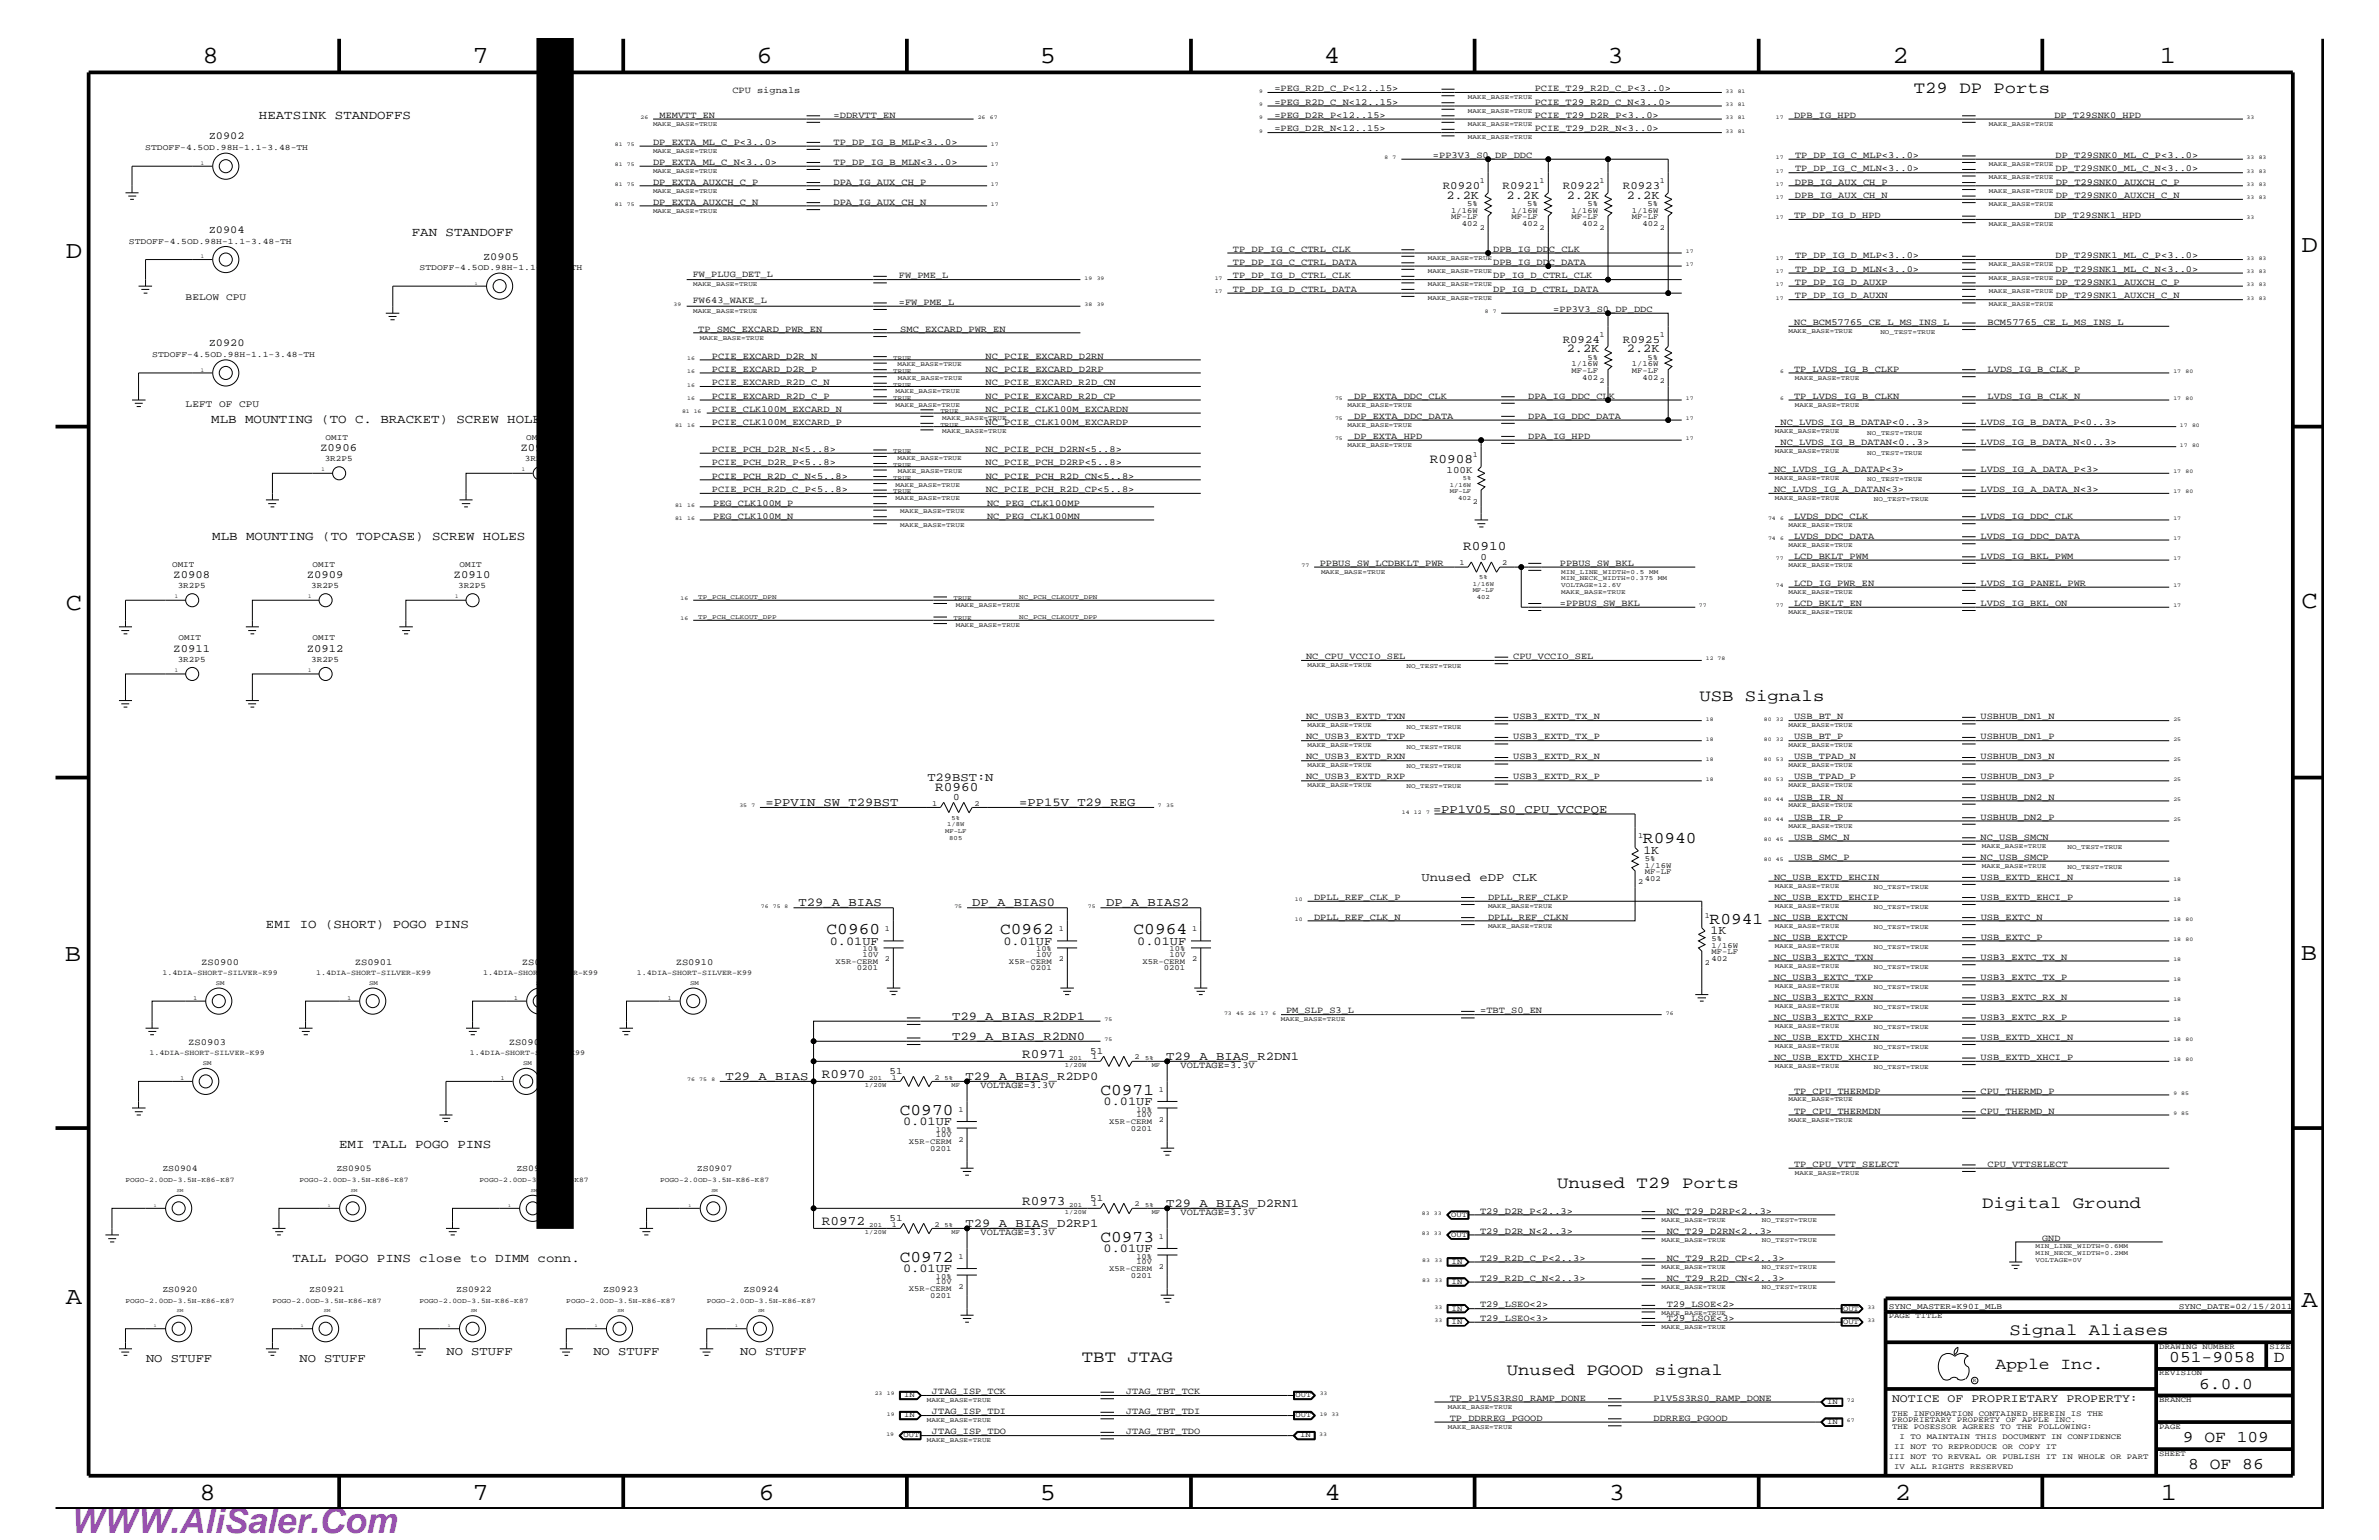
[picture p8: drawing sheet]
<svg xmlns="http://www.w3.org/2000/svg" width="432mm" height="279mm" viewBox="0 0 432 279" stroke-linecap="round" stroke-linejoin="round" font-family="sans-serif">
<defs><g id="words">
<text font-size="6.3" fill="#bd42e3" x="12.7" y="278.1">WWW.AliSaler.Com</text>
<g font-size="4.5">
<text x="36.7" y="11.5">8</text>
<text x="85.8" y="11.5">7</text>
<text x="137.3" y="11.5">6</text>
<text x="188.7" y="11.5">5</text>
<text x="240.3" y="11.5">4</text>
<text x="291.8" y="11.5">3</text>
<text x="343.5" y="11.5">2</text>
<text x="392" y="11.5">1</text>
<text x="11.9" y="46.8">D</text>
<text x="417.8" y="45.7">D</text>
<text x="11.9" y="110.6">C</text>
<text x="417.8" y="110.3">C</text>
<text x="11.8" y="174.3">B</text>
<text x="417.6" y="174.2">B</text>
<text x="11.9" y="236.7">A</text>
<text x="417.8" y="237.1">A</text>
<text x="36.2" y="272.1">8</text>
<text x="85.8" y="272.1">7</text>
<text x="137.7" y="272.1">6</text>
<text x="188.7" y="272.1">5</text>
<text x="240.4" y="272.1">4</text>
<text x="292" y="272.1">3</text>
<text x="343.9" y="272.1">2</text>
<text x="392.2" y="272.1">1</text>
</g>
<g font-size="3">
<text x="347.4" y="16.8">T29 DP Ports</text>
<text x="308.4" y="127.1">USB Signals</text>
<text x="298.2" y="153">R0940</text>
<text x="310.3" y="167.6">R0941</text>
<text x="150" y="169.5">C0960</text>
<text x="181.5" y="169.5">C0962</text>
<text x="205.7" y="169.5">C0964</text>
<text x="163.3" y="202.3">C0970</text>
<text x="199.7" y="198.7">C0971</text>
<text x="282.6" y="215.6">Unused T29 Ports</text>
<text x="359.8" y="219.2">Digital Ground</text>
<text x="199.7" y="225.3">C0973</text>
<text x="163.3" y="229">C0972</text>
<text x="364.7" y="242.3">Signal Aliases</text>
<text x="196.4" y="247.1">TBT JTAG</text>
<text x="273.5" y="249.5">Unused PGOOD signal</text>
<text x="362.2" y="248.4">Apple Inc.</text>
<text x="393.7" y="247.1">051-9058</text>
<text x="399.2" y="252">6.0.0</text>
<text x="412.7" y="247.1">D</text>
<text x="396.2" y="261.6">9 OF 109</text>
<text x="397.2" y="266.6">8 OF 86</text>
</g>
<g font-size="2.4">
<text x="259.5" y="83.9">R0908</text>
<text x="265.6" y="99.9">R0910</text>
<text x="169.7" y="143.5">R0960</text>
<text x="185.5" y="192">R0971</text>
<text x="149.1" y="195.6">R0970</text>
<text x="185.5" y="218.6">R0973</text>
<text x="149.1" y="222.3">R0972</text>
</g>
<g font-size="2.3">
<text x="47" y="21.6">HEATSINK STANDOFFS</text>
<text x="74.8" y="42.9">FAN STANDOFF</text>
<text x="38.4" y="76.8">MLB MOUNTING (TO C. BRACKET) SCREW HOLES</text>
<text x="38.5" y="98">MLB MOUNTING (TO TOPCASE) SCREW HOLES</text>
<text x="48.3" y="168.3">EMI IO (SHORT) POGO PINS</text>
<text x="61.6" y="208.3">EMI TALL POGO PINS</text>
<text x="53.1" y="229">TALL POGO PINS close to DIMM conn.</text>
</g>
<g font-size="2.2">
<text x="262.5" y="36.1">2.2K</text>
<text x="273.5" y="36.1">2.2K</text>
<text x="284.4" y="36.1">2.2K</text>
<text x="295.3" y="36.1">2.2K</text>
<text x="284.4" y="64">2.2K</text>
<text x="295.3" y="64">2.2K</text>
<text x="168.3" y="141.7">T29BST:N</text>
<text x="138.9" y="146.2">=PPVIN_SW_T29BST</text>
<text x="185" y="146.2">=PP15V_T29_REG</text>
<text x="260.1" y="147.5">=PP1V05_S0_CPU_VCCPQE</text>
<text x="298.3" y="154.9">1K</text>
<text x="258" y="159.9">Unused eDP CLK</text>
<text x="145" y="164.5">T29_A_BIAS</text>
<text x="176.4" y="164.5">DP_A_BIAS0</text>
<text x="200.8" y="164.5">DP_A_BIAS2</text>
<text x="150.6" y="171.4">0.01UF</text>
<text x="182.1" y="171.4">0.01UF</text>
<text x="206.4" y="171.4">0.01UF</text>
<text x="310.5" y="169.4">1K</text>
<text x="172.8" y="185">T29_A_BIAS_R2DP1</text>
<text x="172.8" y="188.7">T29_A_BIAS_R2DN0</text>
<text x="131.7" y="195.9">T29_A_BIAS</text>
<text x="175.3" y="195.9">T29_A_BIAS_R2DP0</text>
<text x="211.7" y="192.3">T29_A_BIAS_R2DN1</text>
<text x="200.3" y="200.4">0.01UF</text>
<text x="163.9" y="204.1">0.01UF</text>
<text x="211.7" y="219">T29_A_BIAS_D2RN1</text>
<text x="175.3" y="222.6">T29_A_BIAS_D2RP1</text>
<text x="200.3" y="227.1">0.01UF</text>
<text x="163.9" y="230.7">0.01UF</text>
<text x="81" y="245.9">NO STUFF</text>
<text x="107.7" y="245.9">NO STUFF</text>
<text x="134.4" y="245.9">NO STUFF</text>
<text x="26.5" y="247.1">NO STUFF</text>
<text x="54.4" y="247.1">NO STUFF</text>
</g>
<text font-size="2.1" x="343.4" y="254.4">NOTICE OF PROPRIETARY PROPERTY:</text>
<g font-size="2">
<text x="261.9" y="34.2">R0920</text>
<text x="272.7" y="34.2">R0921</text>
<text x="283.6" y="34.2">R0922</text>
<text x="294.6" y="34.2">R0923</text>
<text x="283.6" y="62.2">R0924</text>
<text x="294.6" y="62.2">R0925</text>
<text x="58.1" y="81.9">Z0906</text>
<text x="94.4" y="81.9">Z0907</text>
<text x="31.5" y="104.9">Z0908</text>
<text x="55.7" y="104.9">Z0909</text>
<text x="82.3" y="104.9">Z0910</text>
<text x="31.5" y="118.2">Z0911</text>
<text x="55.7" y="118.2">Z0912</text>
</g>
<g font-size="1.9">
<text x="37.9" y="25.3">Z0902</text>
<text x="37.9" y="42.3">Z0904</text>
<text x="87.7" y="47.1">Z0905</text>
<text x="37.9" y="62.9">Z0920</text>
</g>
<g font-size="1.8">
<text x="33.7" y="54.4">BELOW CPU</text>
<text x="33.7" y="73.8">LEFT OF CPU</text>
<text x="262.6" y="85.8">100K</text>
<text x="268.7" y="101.5">0</text>
<text x="173" y="145.1">0</text>
<text x="197.9" y="191.2">51</text>
<text x="161.5" y="194.8">51</text>
<text x="161.5" y="221.5">51</text>
<text x="197.9" y="217.9">51</text>
</g>
<g font-size="1.7">
<text x="132.9" y="16.8">CPU signals</text>
<text x="231.3" y="16.5">=PEG_R2D_C_P&lt;12..15&gt;</text>
<text x="278.6" y="16.5">PCIE_T29_R2D_C_P&lt;3..0&gt;</text>
<text x="119.7" y="21.4">MEMVTT_EN</text>
<text x="151.3" y="21.4">=DDRVTT_EN</text>
<text x="231.3" y="21.4">=PEG_D2R_P&lt;12..15&gt;</text>
<text x="231.3" y="23.8">=PEG_D2R_N&lt;12..15&gt;</text>
<text x="231.3" y="19">=PEG_R2D_C_N&lt;12..15&gt;</text>
<text x="278.6" y="19">PCIE_T29_R2D_C_N&lt;3..0&gt;</text>
<text x="278.6" y="23.8">PCIE_T29_D2R_N&lt;3..0&gt;</text>
<text x="278.6" y="21.4">PCIE_T29_D2R_P&lt;3..0&gt;</text>
<text x="325.6" y="21.4">DPB_IG_HPD</text>
<text x="372.9" y="21.4">DP_T29SNK0_HPD</text>
<text x="118.5" y="29.9">DP_EXTA_ML_C_N&lt;3..0&gt;</text>
<text x="118.5" y="26.3">DP_EXTA_ML_C_P&lt;3..0&gt;</text>
<text x="151.3" y="26.3">TP_DP_IG_B_MLP&lt;3..0&gt;</text>
<text x="151.3" y="29.9">TP_DP_IG_B_MLN&lt;3..0&gt;</text>
<text x="260.1" y="28.6">=PP3V3_S0_DP_DDC</text>
<text x="325.8" y="28.6">TP_DP_IG_C_MLP&lt;3..0&gt;</text>
<text x="373.1" y="28.6">DP_T29SNK0_ML_C_P&lt;3..0&gt;</text>
<text x="118.5" y="33.6">DP_EXTA_AUXCH_C_P</text>
<text x="151.3" y="33.6">DPA_IG_AUX_CH_P</text>
<text x="325.8" y="33.6">DPB_IG_AUX_CH_P</text>
<text x="325.8" y="35.9">DPB_IG_AUX_CH_N</text>
<text x="325.8" y="31.1">TP_DP_IG_C_MLN&lt;3..0&gt;</text>
<text x="373.1" y="31.1">DP_T29SNK0_ML_C_N&lt;3..0&gt;</text>
<text x="373.1" y="33.6">DP_T29SNK0_AUXCH_C_P</text>
<text x="373.1" y="35.9">DP_T29SNK0_AUXCH_C_N</text>
<text x="118.5" y="37.2">DP_EXTA_AUXCH_C_N</text>
<text x="151.3" y="37.2">DPA_IG_AUX_CH_N</text>
<text x="325.6" y="39.6">TP_DP_IG_D_HPD</text>
<text x="372.9" y="39.6">DP_T29SNK1_HPD</text>
<text x="223.8" y="45.7">TP_DP_IG_C_CTRL_CLK</text>
<text x="271" y="45.7">DPB_IG_DDC_CLK</text>
<text x="325.8" y="46.8">TP_DP_IG_D_MLP&lt;3..0&gt;</text>
<text x="373.1" y="46.8">DP_T29SNK1_ML_C_P&lt;3..0&gt;</text>
<text x="125.7" y="50.2">FW_PLUG_DET_L</text>
<text x="163.2" y="50.5">FW_PME_L</text>
<text x="223.8" y="50.5">TP_DP_IG_D_CTRL_CLK</text>
<text x="223.8" y="48">TP_DP_IG_C_CTRL_DATA</text>
<text x="223.8" y="52.9">TP_DP_IG_D_CTRL_DATA</text>
<text x="271" y="50.5">DP_IG_D_CTRL_CLK</text>
<text x="271" y="48">DPB_IG_DDC_DATA</text>
<text x="271" y="52.9">DP_IG_D_CTRL_DATA</text>
<text x="325.8" y="51.7">TP_DP_IG_D_AUXP</text>
<text x="325.8" y="49.3">TP_DP_IG_D_MLN&lt;3..0&gt;</text>
<text x="373.1" y="49.3">DP_T29SNK1_ML_C_N&lt;3..0&gt;</text>
<text x="373.1" y="51.7">DP_T29SNK1_AUXCH_C_P</text>
<text x="125.7" y="55.1">FW643_WAKE_L</text>
<text x="163.2" y="55.3">=FW_PME_L</text>
<text x="281.9" y="56.6">=PP3V3_S0_DP_DDC</text>
<text x="325.6" y="59">NC_BCM57765_CE_L_MS_INS_L</text>
<text x="325.8" y="54.1">TP_DP_IG_D_AUXN</text>
<text x="360.8" y="59">BCM57765_CE_L_MS_INS_L</text>
<text x="373.1" y="54.1">DP_T29SNK1_AUXCH_C_N</text>
<text x="126.7" y="60.2">TP_SMC_EXCARD_PWR_EN</text>
<text x="129.2" y="65.1">PCIE_EXCARD_D2R_N</text>
<text x="163.4" y="60.2">SMC_EXCARD_PWR_EN</text>
<text x="178.9" y="65.1">NC_PCIE_EXCARD_D2RN</text>
<text x="129.2" y="67.5">PCIE_EXCARD_D2R_P</text>
<text x="129.2" y="69.9">PCIE_EXCARD_R2D_C_N</text>
<text x="178.9" y="69.9">NC_PCIE_EXCARD_R2D_CN</text>
<text x="178.9" y="67.5">NC_PCIE_EXCARD_D2RP</text>
<text x="325.6" y="67.5">TP_LVDS_IG_B_CLKP</text>
<text x="360.8" y="67.5">LVDS_IG_B_CLK_P</text>
<text x="129.2" y="77.2">PCIE_CLK100M_EXCARD_P</text>
<text x="129.2" y="74.7">PCIE_CLK100M_EXCARD_N</text>
<text x="129.2" y="72.3">PCIE_EXCARD_R2D_C_P</text>
<text x="178.9" y="77.2">NC_PCIE_CLK100M_EXCARDP</text>
<text x="178.9" y="74.7">NC_PCIE_CLK100M_EXCARDN</text>
<text x="178.9" y="72.3">NC_PCIE_EXCARD_R2D_CP</text>
<text x="245.8" y="76">DP_EXTA_DDC_DATA</text>
<text x="245.8" y="72.3">DP_EXTA_DDC_CLK</text>
<text x="277.4" y="76">DPA_IG_DDC_DATA</text>
<text x="277.4" y="72.3">DPA_IG_DDC_CLK</text>
<text x="323.2" y="77.2">NC_LVDS_IG_B_DATAP&lt;0..3&gt;</text>
<text x="325.6" y="72.3">TP_LVDS_IG_B_CLKN</text>
<text x="359.5" y="77.2">LVDS_IG_B_DATA_P&lt;0..3&gt;</text>
<text x="360.8" y="72.3">LVDS_IG_B_CLK_N</text>
<text x="129.2" y="82">PCIE_PCH_D2R_N&lt;5..8&gt;</text>
<text x="178.9" y="82">NC_PCIE_PCH_D2RN&lt;5..8&gt;</text>
<text x="245.8" y="79.6">DP_EXTA_HPD</text>
<text x="277.4" y="79.6">DPA_IG_HPD</text>
<text x="323.2" y="80.8">NC_LVDS_IG_B_DATAN&lt;0..3&gt;</text>
<text x="359.5" y="80.8">LVDS_IG_B_DATA_N&lt;0..3&gt;</text>
<text x="129.2" y="89.3">PCIE_PCH_R2D_C_P&lt;5..8&gt;</text>
<text x="129.2" y="86.9">PCIE_PCH_R2D_C_N&lt;5..8&gt;</text>
<text x="129.2" y="84.4">PCIE_PCH_D2R_P&lt;5..8&gt;</text>
<text x="178.9" y="84.4">NC_PCIE_PCH_D2RP&lt;5..8&gt;</text>
<text x="178.9" y="89.3">NC_PCIE_PCH_R2D_CP&lt;5..8&gt;</text>
<text x="178.9" y="86.9">NC_PCIE_PCH_R2D_CN&lt;5..8&gt;</text>
<text x="322" y="89.3">NC_LVDS_IG_A_DATAN&lt;3&gt;</text>
<text x="322" y="85.6">NC_LVDS_IG_A_DATAP&lt;3&gt;</text>
<text x="359.5" y="85.6">LVDS_IG_A_DATA_P&lt;3&gt;</text>
<text x="359.5" y="89.3">LVDS_IG_A_DATA_N&lt;3&gt;</text>
<text x="129.5" y="91.7">PEG_CLK100M_P</text>
<text x="129.5" y="94.2">PEG_CLK100M_N</text>
<text x="179.2" y="91.7">NC_PEG_CLK100MP</text>
<text x="179.2" y="94.2">NC_PEG_CLK100MN</text>
<text x="325.6" y="94.2">LVDS_DDC_CLK</text>
<text x="359.5" y="94.2">LVDS_IG_DDC_CLK</text>
<text x="325.6" y="101.4">LCD_BKLT_PWM</text>
<text x="325.6" y="97.7">LVDS_DDC_DATA</text>
<text x="359.5" y="97.7">LVDS_IG_DDC_DATA</text>
<text x="359.5" y="101.4">LVDS_IG_BKL_PWM</text>
<text x="239.5" y="102.6">PPBUS_SW_LCDBKLT_PWR</text>
<text x="283.1" y="102.6">PPBUS_SW_BKL</text>
<text x="325.6" y="106.3">LCD_IG_PWR_EN</text>
<text x="359.5" y="106.3">LVDS_IG_PANEL_PWR</text>
<text x="283.1" y="109.9">=PPBUS_SW_BKL</text>
<text x="325.6" y="109.9">LCD_BKLT_EN</text>
<text x="359.5" y="109.9">LVDS_IG_BKL_ON</text>
<text x="237.1" y="119.6">NC_CPU_VCCIO_SEL</text>
<text x="274.7" y="119.6">CPU_VCCIO_SEL</text>
<text x="237.1" y="130.5">NC_USB3_EXTD_TXN</text>
<text x="274.7" y="130.5">USB3_EXTD_TX_N</text>
<text x="325.6" y="130.5">USB_BT_N</text>
<text x="359.5" y="130.5">USBHUB_DN1_N</text>
<text x="237.1" y="134.1">NC_USB3_EXTD_TXP</text>
<text x="237.1" y="137.8">NC_USB3_EXTD_RXN</text>
<text x="274.7" y="137.8">USB3_EXTD_RX_N</text>
<text x="274.7" y="134.1">USB3_EXTD_TX_P</text>
<text x="325.6" y="134.1">USB_BT_P</text>
<text x="325.6" y="137.8">USB_TPAD_N</text>
<text x="359.5" y="134.1">USBHUB_DN1_P</text>
<text x="359.5" y="137.8">USBHUB_DN3_N</text>
<text x="237.1" y="141.4">NC_USB3_EXTD_RXP</text>
<text x="274.7" y="141.4">USB3_EXTD_RX_P</text>
<text x="325.6" y="141.4">USB_TPAD_P</text>
<text x="359.5" y="141.4">USBHUB_DN3_P</text>
<text x="325.6" y="148.7">USB_IR_P</text>
<text x="325.6" y="145.1">USB_IR_N</text>
<text x="359.5" y="145.1">USBHUB_DN2_N</text>
<text x="359.5" y="148.7">USBHUB_DN2_P</text>
<text x="325.6" y="152.3">USB_SMC_N</text>
<text x="325.6" y="156">USB_SMC_P</text>
<text x="359.5" y="156">NC_USB_SMCP</text>
<text x="359.5" y="152.3">NC_USB_SMCN</text>
<text x="322" y="159.6">NC_USB_EXTD_EHCIN</text>
<text x="359.5" y="159.6">USB_EXTD_EHCI_N</text>
<text x="238.5" y="166.9">DPLL_REF_CLK_N</text>
<text x="238.5" y="163.3">DPLL_REF_CLK_P</text>
<text x="270.1" y="166.9">DPLL_REF_CLKN</text>
<text x="270.1" y="163.3">DPLL_REF_CLKP</text>
<text x="322" y="166.9">NC_USB_EXTCN</text>
<text x="322" y="163.3">NC_USB_EXTD_EHCIP</text>
<text x="359.5" y="163.3">USB_EXTD_EHCI_P</text>
<text x="359.5" y="166.9">USB_EXTC_N</text>
<text x="322" y="170.5">NC_USB_EXTCP</text>
<text x="359.5" y="170.5">USB_EXTC_P</text>
<text x="36.5" y="175">ZS0900</text>
<text x="64.4" y="175">ZS0901</text>
<text x="94.7" y="175">ZS0902</text>
<text x="122.6" y="175">ZS0910</text>
<text x="322" y="174.2">NC_USB3_EXTC_TXN</text>
<text x="322" y="177.7">NC_USB3_EXTC_TXP</text>
<text x="359.5" y="177.7">USB3_EXTC_TX_P</text>
<text x="359.5" y="174.2">USB3_EXTC_TX_N</text>
<text x="233.4" y="183.8">PM_SLP_S3_L</text>
<text x="268.7" y="183.8">=TBT_S0_EN</text>
<text x="322" y="185">NC_USB3_EXTC_RXP</text>
<text x="322" y="181.4">NC_USB3_EXTC_RXN</text>
<text x="359.5" y="181.4">USB3_EXTC_RX_N</text>
<text x="359.5" y="185">USB3_EXTC_RX_P</text>
<text x="34.2" y="189.5">ZS0903</text>
<text x="92.3" y="189.5">ZS0909</text>
<text x="322" y="188.7">NC_USB_EXTD_XHCIN</text>
<text x="359.5" y="188.7">USB_EXTD_XHCI_N</text>
<text x="178" y="197.4">VOLTAGE=3.3V</text>
<text x="214.3" y="193.7">VOLTAGE=3.3V</text>
<text x="322" y="192.3">NC_USB_EXTD_XHCIP</text>
<text x="359.5" y="192.3">USB_EXTD_XHCI_P</text>
<text x="325.6" y="202">TP_CPU_THERMDN</text>
<text x="325.6" y="198.4">TP_CPU_THERMDP</text>
<text x="359.5" y="202">CPU_THERMD_N</text>
<text x="359.5" y="198.4">CPU_THERMD_P</text>
<text x="325.6" y="211.7">TP_CPU_VTT_SELECT</text>
<text x="360.8" y="211.7">CPU_VTTSELECT</text>
<text x="214.3" y="220.4">VOLTAGE=3.3V</text>
<text x="268.6" y="220.2">T29_D2R_P&lt;2..3&gt;</text>
<text x="302.5" y="220.2">NC_T29_D2RP&lt;2..3&gt;</text>
<text x="178" y="224.1">VOLTAGE=3.3V</text>
<text x="268.6" y="223.9">T29_D2R_N&lt;2..3&gt;</text>
<text x="302.5" y="223.9">NC_T29_D2RN&lt;2..3&gt;</text>
<text x="370.7" y="225.1">GND</text>
<text x="268.6" y="232.4">T29_R2D_C_N&lt;2..3&gt;</text>
<text x="268.6" y="228.7">T29_R2D_C_P&lt;2..3&gt;</text>
<text x="302.5" y="232.4">NC_T29_R2D_CN&lt;2..3&gt;</text>
<text x="302.5" y="228.7">NC_T29_R2D_CP&lt;2..3&gt;</text>
<text x="268.6" y="237.2">T29_LSEO&lt;2&gt;</text>
<text x="268.6" y="239.6">T29_LSEO&lt;3&gt;</text>
<text x="302.5" y="239.6">T29_LSOE&lt;3&gt;</text>
<text x="302.5" y="237.2">T29_LSOE&lt;2&gt;</text>
<text x="169.2" y="252.9">JTAG_ISP_TCK</text>
<text x="169.2" y="256.6">JTAG_ISP_TDI</text>
<text x="204.4" y="252.9">JTAG_TBT_TCK</text>
<text x="204.4" y="256.6">JTAG_TBT_TDI</text>
<text x="263.1" y="254.2">TP_P1V5S3RS0_RAMP_DONE</text>
<text x="263.1" y="257.8">TP_DDRREG_PGOOD</text>
<text x="300.1" y="257.8">DDRREG_PGOOD</text>
<text x="300.1" y="254.2">P1V5S3RS0_RAMP_DONE</text>
<text x="169.2" y="260.2">JTAG_ISP_TDO</text>
<text x="204.4" y="260.2">JTAG_TBT_TDO</text>
</g>
<g font-size="1.6">
<text x="29.5" y="212.5">ZS0904</text>
<text x="61" y="212.5">ZS0905</text>
<text x="93.7" y="212.5">ZS0906</text>
<text x="126.5" y="212.5">ZS0907</text>
<text x="29.5" y="234.4">ZS0920</text>
<text x="56.1" y="234.4">ZS0921</text>
<text x="82.8" y="234.4">ZS0922</text>
<text x="109.5" y="234.4">ZS0923</text>
<text x="135" y="234.4">ZS0924</text>
</g>
<g font-size="1.5">
<text x="26.4" y="27.2">STDOFF-4.5OD.98H-1.1-3.48-TH</text>
<text x="23.4" y="44.2">STDOFF-4.5OD.98H-1.1-3.48-TH</text>
<text x="76.2" y="49.1">STDOFF-4.5OD.98H-1.1-3.48-TH</text>
<text x="27.6" y="64.8">STDOFF-4.5OD.98H-1.1-3.48-TH</text>
<text x="58.9" y="83.7">3R2P5</text>
<text x="59.1" y="79.9">OMIT</text>
<text x="95.3" y="83.7">3R2P5</text>
<text x="95.5" y="79.9">OMIT</text>
<text x="31.2" y="102.9">OMIT</text>
<text x="32.3" y="106.7">3R2P5</text>
<text x="56.5" y="106.7">3R2P5</text>
<text x="56.7" y="102.9">OMIT</text>
<text x="83.1" y="106.7">3R2P5</text>
<text x="83.4" y="102.9">OMIT</text>
<text x="32.4" y="116.2">OMIT</text>
<text x="56.7" y="116.2">OMIT</text>
<text x="32.3" y="120.1">3R2P5</text>
<text x="56.5" y="120.1">3R2P5</text>
<text x="342.8" y="237.4">SYNC_MASTER=K90I_MLB</text>
<text x="395.5" y="237.4">SYNC_DATE=02/15/2011</text>
</g>
<g font-size="1.4">
<text x="268.6" y="33.1">1</text>
<text x="279.4" y="33.1">1</text>
<text x="290.3" y="33.1">1</text>
<text x="301.2" y="33.1">1</text>
<text x="263.4" y="38.6">1/16W</text>
<text x="263.4" y="39.8">MF-LF</text>
<text x="265.4" y="41">402</text>
<text x="266.3" y="37.4">5%</text>
<text x="268.6" y="41.7">2</text>
<text x="274.3" y="39.8">MF-LF</text>
<text x="274.3" y="38.6">1/16W</text>
<text x="276.3" y="41">402</text>
<text x="277.2" y="37.4">5%</text>
<text x="279.4" y="41.7">2</text>
<text x="285.2" y="39.8">MF-LF</text>
<text x="285.2" y="38.6">1/16W</text>
<text x="287.2" y="41">402</text>
<text x="288.1" y="37.4">5%</text>
<text x="290.3" y="41.7">2</text>
<text x="296.2" y="39.8">MF-LF</text>
<text x="296.2" y="38.6">1/16W</text>
<text x="298.1" y="41">402</text>
<text x="299" y="37.4">5%</text>
<text x="301.2" y="41.7">2</text>
<text x="288.1" y="65.3">5%</text>
<text x="290.3" y="61.1">1</text>
<text x="299" y="65.3">5%</text>
<text x="301.2" y="61.1">1</text>
<text x="285.2" y="67.7">MF-LF</text>
<text x="285.2" y="66.5">1/16W</text>
<text x="287.2" y="68.9">402</text>
<text x="290.3" y="69.5">2</text>
<text x="296.2" y="67.7">MF-LF</text>
<text x="296.2" y="66.5">1/16W</text>
<text x="298.1" y="68.9">402</text>
<text x="301.2" y="69.5">2</text>
<text x="267.3" y="82.8">1</text>
<text x="267.3" y="91.4">2</text>
<text x="264.9" y="102.5">1</text>
<text x="272.6" y="102.5">2</text>
<text x="169.2" y="146.2">1</text>
<text x="176.9" y="146.2">2</text>
<text x="297.4" y="152">1</text>
<text x="297.4" y="160.5">2</text>
<text x="298.5" y="156.2">5%</text>
<text x="298.5" y="157.4">1/16W</text>
<text x="298.5" y="158.6">MF-LF</text>
<text x="298.5" y="159.9">402</text>
<text x="309.5" y="166.5">1</text>
<text x="156.6" y="172.6">10%</text>
<text x="156.6" y="173.7">10V</text>
<text x="160.6" y="168.9">1</text>
<text x="188.1" y="172.6">10%</text>
<text x="188.1" y="173.7">10V</text>
<text x="192.2" y="168.9">1</text>
<text x="212.3" y="172.6">10%</text>
<text x="212.3" y="173.7">10V</text>
<text x="216.4" y="168.9">1</text>
<text x="310.6" y="170.7">5%</text>
<text x="310.6" y="173.2">MF-LF</text>
<text x="310.6" y="172">1/16W</text>
<text x="29.5" y="176.9">1.4DIA-SHORT-SILVER-K99</text>
<text x="57.4" y="176.9">1.4DIA-SHORT-SILVER-K99</text>
<text x="87.7" y="176.9">1.4DIA-SHORT-SILVER-K99</text>
<text x="115.6" y="176.9">1.4DIA-SHORT-SILVER-K99</text>
<text x="151.6" y="174.9">X5R-CERM</text>
<text x="155.5" y="176.1">0201</text>
<text x="160.6" y="174.4">2</text>
<text x="183.1" y="174.9">X5R-CERM</text>
<text x="187" y="176.1">0201</text>
<text x="192.2" y="174.4">2</text>
<text x="207.3" y="174.9">X5R-CERM</text>
<text x="211.2" y="176.1">0201</text>
<text x="216.4" y="174.4">2</text>
<text x="309.5" y="175">2</text>
<text x="310.7" y="174.4">402</text>
<text x="27.1" y="191.5">1.4DIA-SHORT-SILVER-K99</text>
<text x="85.3" y="191.5">1.4DIA-SHORT-SILVER-K99</text>
<text x="161.9" y="195.9">1</text>
<text x="169.6" y="195.9">2</text>
<text x="198.2" y="192.2">1</text>
<text x="205.9" y="192.2">2</text>
<text x="174" y="201.7">1</text>
<text x="201.3" y="204">X5R-CERM</text>
<text x="206.3" y="201.7">10%</text>
<text x="206.3" y="202.7">10V</text>
<text x="210.3" y="203.5">2</text>
<text x="210.3" y="198.1">1</text>
<text x="164.9" y="207.6">X5R-CERM</text>
<text x="168.8" y="208.8">0201</text>
<text x="169.8" y="205.3">10%</text>
<text x="169.8" y="206.4">10V</text>
<text x="174" y="207.1">2</text>
<text x="205.2" y="205.2">0201</text>
<text x="198.2" y="218.9">1</text>
<text x="205.9" y="218.9">2</text>
<text x="263.4" y="220.8">OUT</text>
<text x="161.9" y="222.5">1</text>
<text x="169.6" y="222.5">2</text>
<text x="210.3" y="224.7">1</text>
<text x="263.4" y="224.5">OUT</text>
<text x="169.8" y="232">10%</text>
<text x="169.8" y="233">10V</text>
<text x="174" y="233.8">2</text>
<text x="174" y="228.4">1</text>
<text x="201.3" y="230.7">X5R-CERM</text>
<text x="205.2" y="231.8">0201</text>
<text x="206.3" y="228.4">10%</text>
<text x="206.3" y="229.4">10V</text>
<text x="210.3" y="230.2">2</text>
<text x="263.5" y="229.3">IN</text>
<text x="263.5" y="232.9">IN</text>
<text x="164.9" y="234.3">X5R-CERM</text>
<text x="168.8" y="235.5">0201</text>
<text x="263.5" y="237.8">IN</text>
<text x="334.5" y="237.8">OUT</text>
<text x="342.8" y="239.2">PAGE TITLE</text>
<text x="263.5" y="240.2">IN</text>
<text x="334.5" y="240.2">OUT</text>
<text x="391.9" y="244.7">DRAWING NUMBER</text>
<text x="411.9" y="244.7">SIZE</text>
<text x="391.9" y="249.5">REVISION</text>
<text x="164.1" y="253.5">IN</text>
<text x="164.1" y="257.2">IN</text>
<text x="235.1" y="253.5">OUT</text>
<text x="235.1" y="257.2">OUT</text>
<text x="331.6" y="254.8">IN</text>
<text x="343.4" y="256.8">THE INFORMATION CONTAINED HEREIN IS THE</text>
<text x="391.9" y="254.4">BRANCH</text>
<text x="164" y="260.8">OUT</text>
<text x="236" y="260.8">IN</text>
<text x="331.6" y="258.4">IN</text>
<text x="343.4" y="258">PROPRIETARY PROPERTY OF APPLE INC.</text>
<text x="343.4" y="259.3">THE POSESSOR AGREES TO THE FOLLOWING:</text>
<text x="343.8" y="262.9">II NOT TO REPRODUCE OR COPY IT</text>
<text x="344.8" y="261.1">I TO MAINTAIN THIS DOCUMENT IN CONFIDENCE</text>
<text x="391.9" y="259.3">PAGE</text>
<text x="342.8" y="264.7">III NOT TO REVEAL OR PUBLISH IT IN WHOLE OR PART</text>
<text x="343.8" y="266.6">IV ALL RIGHTS RESERVED</text>
<text x="391.9" y="264.1">SHEET</text>
</g>
<g font-size="1.3">
<text x="22.8" y="214.5">POGO-2.0OD-3.5H-K86-K87</text>
<text x="54.4" y="214.5">POGO-2.0OD-3.5H-K86-K87</text>
<text x="87" y="214.5">POGO-2.0OD-3.5H-K86-K87</text>
<text x="119.8" y="214.5">POGO-2.0OD-3.5H-K86-K87</text>
<text x="22.8" y="236.3">POGO-2.0OD-3.5H-K86-K87</text>
<text x="49.4" y="236.3">POGO-2.0OD-3.5H-K86-K87</text>
<text x="76.1" y="236.3">POGO-2.0OD-3.5H-K86-K87</text>
<text x="102.8" y="236.3">POGO-2.0OD-3.5H-K86-K87</text>
<text x="128.3" y="236.3">POGO-2.0OD-3.5H-K86-K87</text>
</g>
<g font-size="1.2">
<text x="266.4" y="18">MAKE_BASE=TRUE</text>
<text x="118.5" y="22.9">MAKE_BASE=TRUE</text>
<text x="266.4" y="22.9">MAKE_BASE=TRUE</text>
<text x="266.4" y="20.4">MAKE_BASE=TRUE</text>
<text x="361" y="22.9">MAKE_BASE=TRUE</text>
<text x="118.5" y="27.7">MAKE_BASE=TRUE</text>
<text x="266.4" y="25.3">MAKE_BASE=TRUE</text>
<text x="118.5" y="31.4">MAKE_BASE=TRUE</text>
<text x="118.5" y="35">MAKE_BASE=TRUE</text>
<text x="361" y="30.2">MAKE_BASE=TRUE</text>
<text x="361" y="35">MAKE_BASE=TRUE</text>
<text x="361" y="32.5">MAKE_BASE=TRUE</text>
<text x="118.5" y="38.6">MAKE_BASE=TRUE</text>
<text x="361" y="41">MAKE_BASE=TRUE</text>
<text x="361" y="37.4">MAKE_BASE=TRUE</text>
<text x="259.2" y="47.1">MAKE_BASE=TRUE</text>
<text x="125.8" y="51.9">MAKE_BASE=TRUE</text>
<text x="259.2" y="49.6">MAKE_BASE=TRUE</text>
<text x="259.2" y="51.9">MAKE_BASE=TRUE</text>
<text x="361" y="48.3">MAKE_BASE=TRUE</text>
<text x="361" y="53.2">MAKE_BASE=TRUE</text>
<text x="361" y="50.7">MAKE_BASE=TRUE</text>
<text x="125.8" y="56.8">MAKE_BASE=TRUE</text>
<text x="259.2" y="54.4">MAKE_BASE=TRUE</text>
<text x="361" y="55.6">MAKE_BASE=TRUE</text>
<text x="127" y="61.7">MAKE_BASE=TRUE</text>
<text x="162.1" y="65.3">TRUE</text>
<text x="324.6" y="60.4">MAKE_BASE=TRUE</text>
<text x="341.3" y="60.6">NO_TEST=TRUE</text>
<text x="162.1" y="70.1">TRUE</text>
<text x="162.1" y="67.7">TRUE</text>
<text x="162.6" y="71.3">MAKE_BASE=TRUE</text>
<text x="162.9" y="66.4">MAKE_BASE=TRUE</text>
<text x="163" y="68.9">MAKE_BASE=TRUE</text>
<text x="325.8" y="68.9">MAKE_BASE=TRUE</text>
<text x="162.1" y="72.6">TRUE</text>
<text x="162.6" y="73.8">MAKE_BASE=TRUE</text>
<text x="170.7" y="77.4">TRUE</text>
<text x="170.7" y="75">TRUE</text>
<text x="171" y="76.2">MAKE_BASE=TRUE</text>
<text x="244.6" y="73.8">MAKE_BASE=TRUE</text>
<text x="244.6" y="77.4">MAKE_BASE=TRUE</text>
<text x="325.8" y="73.8">MAKE_BASE=TRUE</text>
<text x="162.1" y="82.2">TRUE</text>
<text x="162.9" y="83.4">MAKE_BASE=TRUE</text>
<text x="171" y="78.6">MAKE_BASE=TRUE</text>
<text x="244.6" y="81.1">MAKE_BASE=TRUE</text>
<text x="322.2" y="82.2">MAKE_BASE=TRUE</text>
<text x="322.2" y="78.6">MAKE_BASE=TRUE</text>
<text x="338.9" y="82.5">NO_TEST=TRUE</text>
<text x="338.9" y="78.9">NO_TEST=TRUE</text>
<text x="162.1" y="89.5">TRUE</text>
<text x="162.1" y="87.1">TRUE</text>
<text x="162.1" y="84.7">TRUE</text>
<text x="162.6" y="88.3">MAKE_BASE=TRUE</text>
<text x="163" y="85.9">MAKE_BASE=TRUE</text>
<text x="263.1" y="89.5">MF-LF</text>
<text x="263.1" y="88.3">1/16W</text>
<text x="265.5" y="87.1">5%</text>
<text x="322.2" y="87.1">MAKE_BASE=TRUE</text>
<text x="338.9" y="87.3">NO_TEST=TRUE</text>
<text x="162.6" y="90.7">MAKE_BASE=TRUE</text>
<text x="163.4" y="93.2">MAKE_BASE=TRUE</text>
<text x="163.4" y="95.6">MAKE_BASE=TRUE</text>
<text x="264.7" y="90.7">402</text>
<text x="322.2" y="90.7">MAKE_BASE=TRUE</text>
<text x="324.6" y="95.6">MAKE_BASE=TRUE</text>
<text x="340.1" y="91">NO_TEST=TRUE</text>
<text x="324.6" y="99.3">MAKE_BASE=TRUE</text>
<text x="239.8" y="104.1">MAKE_BASE=TRUE</text>
<text x="267.3" y="107.5">MF-LF</text>
<text x="267.3" y="106.3">1/16W</text>
<text x="268.5" y="105">5%</text>
<text x="283.4" y="107.7">MAKE_BASE=TRUE</text>
<text x="283.4" y="106.5">VOLTAGE=12.6V</text>
<text x="283.4" y="105.3">MIN_NECK_WIDTH=0.375</text>
<text x="283.4" y="104.1">MIN_LINE_WIDTH=0.5</text>
<text x="299.3" y="104.1">MM</text>
<text x="300.9" y="105.3">MM</text>
<text x="324.6" y="102.9">MAKE_BASE=TRUE</text>
<text x="324.6" y="107.7">MAKE_BASE=TRUE</text>
<text x="126.7" y="112.3">TP_PCH_CLKOUT_DPP</text>
<text x="126.7" y="108.7">TP_PCH_CLKOUT_DPN</text>
<text x="173.1" y="108.9">TRUE</text>
<text x="173.1" y="112.6">TRUE</text>
<text x="173.5" y="110.2">MAKE_BASE=TRUE</text>
<text x="173.5" y="113.7">MAKE_BASE=TRUE</text>
<text x="185" y="108.7">NC_PCH_CLKOUT_DPN</text>
<text x="185" y="112.3">NC_PCH_CLKOUT_DPP</text>
<text x="268.1" y="108.7">402</text>
<text x="324.6" y="111.4">MAKE_BASE=TRUE</text>
<text x="237.3" y="121">MAKE_BASE=TRUE</text>
<text x="255.3" y="121.3">NO_TEST=TRUE</text>
<text x="237.3" y="131.9">MAKE_BASE=TRUE</text>
<text x="324.6" y="131.9">MAKE_BASE=TRUE</text>
<text x="237.3" y="135.6">MAKE_BASE=TRUE</text>
<text x="255.3" y="135.8">NO_TEST=TRUE</text>
<text x="255.3" y="132.2">NO_TEST=TRUE</text>
<text x="324.6" y="135.6">MAKE_BASE=TRUE</text>
<text x="237.3" y="139.2">MAKE_BASE=TRUE</text>
<text x="237.3" y="142.9">MAKE_BASE=TRUE</text>
<text x="255.3" y="139.4">NO_TEST=TRUE</text>
<text x="255.3" y="143">NO_TEST=TRUE</text>
<text x="324.6" y="142.9">MAKE_BASE=TRUE</text>
<text x="324.6" y="139.2">MAKE_BASE=TRUE</text>
<text x="171.9" y="149.9">1/8W</text>
<text x="172.7" y="148.7">5%</text>
<text x="324.6" y="146.5">MAKE_BASE=TRUE</text>
<text x="171.5" y="151.1">MF-LF</text>
<text x="172.3" y="152.3">805</text>
<text x="324.6" y="150.1">MAKE_BASE=TRUE</text>
<text x="359.7" y="153.8">MAKE_BASE=TRUE</text>
<text x="375.2" y="154">NO_TEST=TRUE</text>
<text x="322.2" y="161.1">MAKE_BASE=TRUE</text>
<text x="340.1" y="161.2">NO_TEST=TRUE</text>
<text x="359.7" y="157.4">MAKE_BASE=TRUE</text>
<text x="375.2" y="157.6">NO_TEST=TRUE</text>
<text x="270.1" y="164.7">MAKE_BASE=TRUE</text>
<text x="322.2" y="164.7">MAKE_BASE=TRUE</text>
<text x="340.1" y="164.9">NO_TEST=TRUE</text>
<text x="270.1" y="168.3">MAKE_BASE=TRUE</text>
<text x="322.2" y="172">MAKE_BASE=TRUE</text>
<text x="322.2" y="168.3">MAKE_BASE=TRUE</text>
<text x="340.1" y="168.5">NO_TEST=TRUE</text>
<text x="340.1" y="172.2">NO_TEST=TRUE</text>
<text x="39.2" y="178.7">SM</text>
<text x="67" y="178.7">SM</text>
<text x="97.3" y="178.7">SM</text>
<text x="125.3" y="178.7">SM</text>
<text x="322.2" y="175.6">MAKE_BASE=TRUE</text>
<text x="322.2" y="179.3">MAKE_BASE=TRUE</text>
<text x="340.1" y="175.8">NO_TEST=TRUE</text>
<text x="340.1" y="179.4">NO_TEST=TRUE</text>
<text x="232.5" y="185.3">MAKE_BASE=TRUE</text>
<text x="322.2" y="182.9">MAKE_BASE=TRUE</text>
<text x="340.1" y="183.1">NO_TEST=TRUE</text>
<text x="322.2" y="190.2">MAKE_BASE=TRUE</text>
<text x="322.2" y="186.5">MAKE_BASE=TRUE</text>
<text x="340.1" y="190.4">NO_TEST=TRUE</text>
<text x="340.1" y="186.7">NO_TEST=TRUE</text>
<text x="36.8" y="193.2">SM</text>
<text x="95" y="193.2">SM</text>
<text x="157" y="197.2">1/20W</text>
<text x="157.7" y="195.9">201</text>
<text x="171.5" y="195.9">5%</text>
<text x="172.7" y="197.2">MF</text>
<text x="193.3" y="193.6">1/20W</text>
<text x="194.1" y="192.3">201</text>
<text x="207.9" y="192.3">5%</text>
<text x="209" y="193.6">MF</text>
<text x="322.2" y="193.7">MAKE_BASE=TRUE</text>
<text x="340.1" y="194">NO_TEST=TRUE</text>
<text x="324.6" y="203.5">MAKE_BASE=TRUE</text>
<text x="324.6" y="199.8">MAKE_BASE=TRUE</text>
<text x="325.8" y="213.2">MAKE_BASE=TRUE</text>
<text x="193.3" y="220.2">1/20W</text>
<text x="194.1" y="219">201</text>
<text x="207.9" y="219">5%</text>
<text x="209" y="220.2">MF</text>
<text x="301.6" y="221.7">MAKE_BASE=TRUE</text>
<text x="319.8" y="221.7">NO_TEST=TRUE</text>
<text x="157" y="223.9">1/20W</text>
<text x="157.7" y="222.6">201</text>
<text x="171.5" y="222.6">5%</text>
<text x="172.7" y="223.9">MF</text>
<text x="301.6" y="225.3">MAKE_BASE=TRUE</text>
<text x="319.8" y="225.3">NO_TEST=TRUE</text>
<text x="369.5" y="227.7">MIN_NECK_WIDTH=0.2MM</text>
<text x="369.5" y="226.5">MIN_LINE_WIDTH=0.6MM</text>
<text x="301.6" y="233.8">MAKE_BASE=TRUE</text>
<text x="301.6" y="230.2">MAKE_BASE=TRUE</text>
<text x="319.8" y="233.8">NO_TEST=TRUE</text>
<text x="319.8" y="230.2">NO_TEST=TRUE</text>
<text x="369.5" y="229">VOLTAGE=0V</text>
<text x="301.6" y="238.6">MAKE_BASE=TRUE</text>
<text x="301.6" y="241.1">MAKE_BASE=TRUE</text>
<text x="168.2" y="254.4">MAKE_BASE=TRUE</text>
<text x="262.8" y="255.6">MAKE_BASE=TRUE</text>
<text x="168.2" y="258">MAKE_BASE=TRUE</text>
<text x="168.2" y="261.6">MAKE_BASE=TRUE</text>
<text x="262.8" y="259.3">MAKE_BASE=TRUE</text>
</g>
<g font-size="1.1">
<text x="35.1" y="181.4">1</text>
<text x="63.1" y="181.4">1</text>
<text x="93.3" y="181.4">1</text>
<text x="121.2" y="181.4">1</text>
<text x="32.8" y="195.9">1</text>
<text x="90.9" y="195.9">1</text>
</g>
<g font-size="1">
<text x="228.5" y="16.8">9</text>
<text x="313.2" y="16.8">33</text>
<text x="315.4" y="16.8">81</text>
<text x="116.3" y="21.6">26</text>
<text x="177.5" y="21.6">26</text>
<text x="179.7" y="21.6">67</text>
<text x="228.5" y="19.2">9</text>
<text x="228.5" y="21.6">9</text>
<text x="313.2" y="21.6">33</text>
<text x="313.2" y="19.2">33</text>
<text x="315.4" y="21.6">81</text>
<text x="315.4" y="19.2">81</text>
<text x="322.3" y="21.6">17</text>
<text x="407.8" y="21.6">33</text>
<text x="36.5" y="29.9">1</text>
<text x="111.6" y="26.5">81</text>
<text x="113.8" y="26.5">75</text>
<text x="179.8" y="26.5">17</text>
<text x="228.5" y="24.1">9</text>
<text x="251.3" y="28.9">8</text>
<text x="252.7" y="28.9">7</text>
<text x="313.2" y="24.1">33</text>
<text x="315.4" y="24.1">81</text>
<text x="322.3" y="28.9">17</text>
<text x="407.8" y="28.9">33</text>
<text x="410" y="28.9">83</text>
<text x="111.6" y="30.2">81</text>
<text x="111.6" y="33.7">81</text>
<text x="113.8" y="30.2">75</text>
<text x="113.8" y="33.7">75</text>
<text x="179.8" y="30.2">17</text>
<text x="179.8" y="33.7">17</text>
<text x="322.3" y="31.4">17</text>
<text x="322.3" y="33.7">17</text>
<text x="407.8" y="33.7">33</text>
<text x="407.8" y="31.4">33</text>
<text x="410" y="33.7">83</text>
<text x="410" y="31.4">83</text>
<text x="111.6" y="37.4">81</text>
<text x="113.8" y="37.4">75</text>
<text x="179.8" y="37.4">17</text>
<text x="322.3" y="36.2">17</text>
<text x="322.3" y="39.8">17</text>
<text x="407.8" y="39.8">33</text>
<text x="407.8" y="36.2">33</text>
<text x="410" y="36.2">83</text>
<text x="36.5" y="46.8">1</text>
<text x="306" y="45.9">17</text>
<text x="322.3" y="47.1">17</text>
<text x="407.8" y="47.1">33</text>
<text x="410" y="47.1">83</text>
<text x="196.9" y="50.7">19</text>
<text x="199.1" y="50.7">39</text>
<text x="220.5" y="50.7">17</text>
<text x="220.5" y="53.2">17</text>
<text x="306" y="48.3">17</text>
<text x="322.3" y="49.6">17</text>
<text x="322.3" y="51.9">17</text>
<text x="407.8" y="51.9">33</text>
<text x="407.8" y="49.6">33</text>
<text x="410" y="49.6">83</text>
<text x="410" y="51.9">83</text>
<text x="122.3" y="55.6">39</text>
<text x="196.9" y="55.6">38</text>
<text x="199.1" y="55.6">39</text>
<text x="269.5" y="56.8">8</text>
<text x="270.9" y="56.8">7</text>
<text x="322.3" y="54.4">17</text>
<text x="407.8" y="54.4">33</text>
<text x="410" y="54.4">83</text>
<text x="124.7" y="65.3">16</text>
<text x="36.5" y="67.5">1</text>
<text x="124.7" y="67.7">16</text>
<text x="124.7" y="70.1">16</text>
<text x="323.1" y="67.7">6</text>
<text x="394.5" y="67.7">17</text>
<text x="396.7" y="67.7">80</text>
<text x="122.5" y="77.4">81</text>
<text x="123.8" y="75">81 16</text>
<text x="124.7" y="77.4">16</text>
<text x="124.7" y="72.6">16</text>
<text x="242.3" y="72.6">75</text>
<text x="242.3" y="76.2">75</text>
<text x="306" y="76.2">17</text>
<text x="306" y="72.6">17</text>
<text x="323.1" y="72.6">6</text>
<text x="394.5" y="72.6">17</text>
<text x="395.7" y="77.4">17</text>
<text x="396.7" y="72.6">80</text>
<text x="397.9" y="77.4">80</text>
<text x="242.3" y="79.9">75</text>
<text x="306" y="79.9">17</text>
<text x="395.7" y="81.1">17</text>
<text x="397.9" y="81.1">80</text>
<text x="58.4" y="85.5">1</text>
<text x="94.7" y="85.5">1</text>
<text x="394.5" y="85.9">17</text>
<text x="394.5" y="89.5">17</text>
<text x="396.7" y="85.9">80</text>
<text x="396.7" y="89.5">80</text>
<text x="122.5" y="94.3">81</text>
<text x="122.5" y="92">81</text>
<text x="124.7" y="94.3">16</text>
<text x="124.7" y="92">16</text>
<text x="320.9" y="94.3">74</text>
<text x="323.1" y="94.3">6</text>
<text x="394.5" y="94.3">17</text>
<text x="320.9" y="98">74</text>
<text x="322.3" y="101.6">77</text>
<text x="323.1" y="98">6</text>
<text x="394.5" y="101.6">17</text>
<text x="394.5" y="98">17</text>
<text x="236.2" y="102.9">77</text>
<text x="322.3" y="106.5">74</text>
<text x="394.5" y="106.5">17</text>
<text x="31.7" y="108.6">1</text>
<text x="55.9" y="108.6">1</text>
<text x="82.6" y="108.6">1</text>
<text x="123.5" y="108.9">16</text>
<text x="123.5" y="112.6">16</text>
<text x="308.4" y="110.2">77</text>
<text x="322.3" y="110.2">77</text>
<text x="394.5" y="110.2">17</text>
<text x="309.6" y="119.8">12 78</text>
<text x="31.7" y="121.9">1</text>
<text x="55.9" y="121.9">1</text>
<text x="309.6" y="130.8">18</text>
<text x="320.1" y="130.8">80</text>
<text x="322.3" y="130.8">32</text>
<text x="394.5" y="130.8">25</text>
<text x="309.6" y="134.4">18</text>
<text x="320.1" y="134.4">80</text>
<text x="322.3" y="134.4">32</text>
<text x="394.5" y="134.4">25</text>
<text x="309.6" y="138">18</text>
<text x="309.6" y="141.7">18</text>
<text x="320.1" y="138">80</text>
<text x="320.1" y="141.7">80</text>
<text x="322.3" y="138">53</text>
<text x="322.3" y="141.7">53</text>
<text x="394.5" y="138">25</text>
<text x="394.5" y="141.7">25</text>
<text x="134.2" y="146.5">35</text>
<text x="136.4" y="146.5">7</text>
<text x="210.2" y="146.5">7</text>
<text x="211.7" y="146.5">35</text>
<text x="254.4" y="147.7">14</text>
<text x="256.6" y="147.7">12</text>
<text x="258.8" y="147.7">7</text>
<text x="320.1" y="149">80</text>
<text x="320.1" y="145.3">80</text>
<text x="322.3" y="149">44</text>
<text x="322.3" y="145.3">44</text>
<text x="394.5" y="145.3">25</text>
<text x="394.5" y="149">25</text>
<text x="320.1" y="152.6">80</text>
<text x="322.3" y="152.6">45</text>
<text x="320.1" y="156.2">80</text>
<text x="322.3" y="156.2">45</text>
<text x="394.5" y="159.9">18</text>
<text x="138.1" y="164.7">76</text>
<text x="140.3" y="164.7">75 8</text>
<text x="173.2" y="164.7">75</text>
<text x="197.5" y="164.7">75</text>
<text x="235" y="167.1">10</text>
<text x="235" y="163.5">10</text>
<text x="394.5" y="167.1">18</text>
<text x="394.5" y="163.5">18</text>
<text x="396.7" y="167.1">80</text>
<text x="394.5" y="170.7">18</text>
<text x="396.7" y="170.7">80</text>
<text x="394.5" y="174.4">18</text>
<text x="394.5" y="178">18</text>
<text x="200.5" y="185.3">75</text>
<text x="222.2" y="184.1">73</text>
<text x="224.4" y="184.1">45</text>
<text x="226.6" y="184.1">26</text>
<text x="228.8" y="184.1">17</text>
<text x="231" y="184.1">6</text>
<text x="302.4" y="184.1">76</text>
<text x="394.5" y="181.6">18</text>
<text x="394.5" y="185.3">18</text>
<text x="200.5" y="188.9">75</text>
<text x="394.5" y="188.9">18</text>
<text x="396.7" y="188.9">80</text>
<text x="124.7" y="196.2">76</text>
<text x="126.9" y="196.2">75</text>
<text x="129.1" y="196.2">8</text>
<text x="394.5" y="192.6">18</text>
<text x="396.7" y="192.6">80</text>
<text x="394.5" y="202.3">9</text>
<text x="394.5" y="198.7">9</text>
<text x="395.9" y="202.3">85</text>
<text x="395.9" y="198.7">85</text>
<text x="258.1" y="220.4">83</text>
<text x="260.3" y="220.4">33</text>
<text x="258.1" y="224.1">83</text>
<text x="260.3" y="224.1">33</text>
<text x="258.2" y="229">83</text>
<text x="258.2" y="232.6">83</text>
<text x="260.4" y="229">33</text>
<text x="260.4" y="232.6">33</text>
<text x="260.4" y="237.4">33</text>
<text x="260.4" y="239.9">33</text>
<text x="338.9" y="237.4">33</text>
<text x="338.9" y="239.9">33</text>
<text x="358.1" y="250.7">R</text>
<text x="158.8" y="253.2">23</text>
<text x="161" y="253.2">19</text>
<text x="161" y="256.8">19</text>
<text x="239.5" y="253.2">33</text>
<text x="239.5" y="256.8">19 33</text>
<text x="335.2" y="254.4">72</text>
<text x="160.9" y="260.5">19</text>
<text x="239.4" y="260.5">33</text>
<text x="335.2" y="258">67</text>
</g>
<g font-size=".9">
<text x="32.1" y="216.2">SM</text>
<text x="63.7" y="216.2">SM</text>
<text x="96.4" y="216.2">SM</text>
<text x="129.1" y="216.2">SM</text>
<text x="32.1" y="238">SM</text>
<text x="58.8" y="238">SM</text>
<text x="85.4" y="238">SM</text>
<text x="112.1" y="238">SM</text>
<text x="137.6" y="238">SM</text>
</g>
<g font-size=".8">
<text x="86.2" y="51.7">1</text>
<text x="27.9" y="219">1</text>
<text x="59.5" y="219">1</text>
<text x="92.2" y="219">1</text>
<text x="125" y="219">1</text>
<text x="27.9" y="240.8">1</text>
<text x="54.6" y="240.8">1</text>
<text x="81.3" y="240.8">1</text>
<text x="108" y="240.8">1</text>
<text x="133.4" y="240.8">1</text>
</g>
</g></defs>
<g fill="none" stroke="#000" stroke-width=".18">
<path d="M230.1 19.2h82.4M230.1 16.8h82.4M261.6 19.8h2.4M261.6 18.6h2.4M261.6 17.4h2.4M261.6 16.2h2.4M22.8 35h2.3M23.3 35.6h1.4M23.6 36.2h.7M38.5 30.2h-14.5v4.8M116.1 30.2h63.1M116.1 33.7h63.1"/>
<path d="M116.1 26.5h63.1M116.1 37.4h63.1M118.5 21.6h58.2M146.4 22.2h2.5M146.4 21h2.5M146.4 29.5h2.5M146.4 30.7h2.5M146.4 34.4h2.5M146.4 33.1h2.5M146.4 36.8h2.5M146.4 27.1h2.5M146.4 25.8h2.5"/>
<path d="M146.4 38h2.5M230.1 21.6h82.4M230.1 24.1h82.4M254.4 28.9h15.7M261.6 22.2h2.4M261.6 21h2.4M261.6 24.7h2.4M261.6 23.5h2.4M281 28.9h10.9M324.6 36.2h82.5M324.6 21.6h82.5M324.6 28.9h82.5"/>
<path d="M324.6 31.3h82.5M324.6 33.7h82.5M324.6 39.8h82.5M356.1 35.6h2.5M356.1 22.2h2.5M356.1 21h2.5M356.1 29.5h2.5M356.1 28.3h2.5M356.1 31.9h2.5M356.1 30.7h2.5M356.1 34.4h2.5M356.1 33.1h2.5"/>
<path d="M356.1 39.2h2.5M356.1 36.8h2.5M25.1 51.9h2.5M25.7 52.5h1.4M26.1 53.2h.7M38.5 47.1h-12.1v4.8M70 56.8h2.5M70.5 57.4h1.5M70.9 58h.7M88.2 51.9h-16.9v4.9M124.6 50.7h71.5M124.6 55.6h71.5"/>
<path d="M158.5 59.8h2.5M158.5 51.3h2.5M158.5 50.1h2.5M158.5 55h2.5M158.5 56.1h2.5M222.8 53.2h80M222.8 45.9h47.3M222.8 48.3h58.2M222.8 50.7h69.1M254.4 52.5h2.3M254.4 51.3h2.3M254.4 50.1h2.3"/>
<path d="M254.4 48.9h2.3M254.4 47.7h2.3M254.4 46.5h2.3M254.4 53.8h2.3M254.4 45.3h2.3M272.5 56.8h19.4M305.2 50.7h-13.3v-11.5l.6-.6-1.2-.6 1.2-.6-1.2-.6 1.2-.6-1.2-.6 .6-.6v-6.1h10.9v6.1l-.6 .6 1.3 .6-1.3 .6 1.3 .6-1.3 .6 1.3 .6-.7 .6v14h2.4M305.2 45.9h-35.1v-6.7l.6-.6-1.2-.6 1.2-.6-1.2-.6 1.2-.6-1.2-.6 .6-.6v-6.1h10.9v6.1l-.7 .6 1.3 .6-1.3 .6 1.3 .6-1.3 .6 1.3 .6-.6 .6v9.1h24.2M324.6 59.2h69.1M324.6 51.9h82.5M324.6 47.1h82.5M324.6 49.5h82.5"/>
<path d="M324.6 54.4h82.5M356.1 52.5h2.5M356.1 59.8h2.5M356.1 58.6h2.5M356.1 40.4h2.5M356.1 51.3h2.5M356.1 50.1h2.5M356.1 48.9h2.5M356.1 47.7h2.5M356.1 46.5h2.5M356.1 55h2.5M356.1 53.8h2.5"/>
<path d="M24 72.6h2.4M24.5 73.2h1.4M24.8 73.8h.8M38.5 67.7h-13.4v4.9M125.8 60.4h70.3M127 72.6h90.9M127 67.7h90.9M127 77.4h90.9M127 65.3h90.9M127 70.1h90.9M128.3 74.9h89.6M158.5 73.2h2.5"/>
<path d="M158.5 72h2.5M158.5 68.3h2.5M158.5 67.1h2.5M158.5 61.1h2.5M158.5 65.9h2.5M158.5 64.7h2.5M158.5 70.7h2.5M158.5 69.5h2.5M167.1 76.8h2.3M167.1 75.5h2.3M167.1 78h2.3M167.1 74.4h2.3"/>
<path d="M244.6 79.9h24.2M244.6 72.6h47.3M272.5 73.2h2.4M272.5 79.2h2.4M272.5 76.8h2.4M272.5 75.5h2.4M272.5 72h2.4M302.8 76.2h2.4M305.2 72.6h-13.3v-5.5l.6-.6-1.2-.6 1.2-.6-1.2-.6 1.2-.7-1.2-.6 .6-.6v-6h10.9v6l-.6 .6 1.3 .6-1.3 .7 1.3 .6-1.3 .6 1.3 .6-.7 .6v9.1h-58.2M305.2 79.9h-36.4v4.8l-.6 .6 1.3 .6-1.3 .6 1.3 .6-1.3 .6 1.3 .6-.7 .6v5.4M322.2 77.4h72.8M324.6 72.6h69.1"/>
<path d="M324.6 67.7h69.1M356.1 73.2h2.5M356.1 76.8h2.5M356.1 72h2.5M356.1 78h2.5M356.1 68.3h2.5M356.1 67.1h2.5M48.3 90.7h2.3M48.7 91.4h1.4M49.1 92h.7M60.4 85.9h-11v4.8M83.4 90.7h2.4"/>
<path d="M83.8 91.4h1.5M84.2 92h.7M96.7 85.9h-12.1v4.8M127 92h82.5M127 94.3h82.5M127 84.7h90.9M127 87.1h90.9M127 82.2h90.9M127 89.5h90.9M158.5 91.4h2.5M158.5 95h2.5M158.5 93.7h2.5"/>
<path d="M158.5 85.3h2.5M158.5 84.1h2.5M158.5 87.7h2.5M158.5 86.5h2.5M158.5 82.8h2.5M158.5 81.6h2.5M158.5 90.1h2.5M158.5 88.9h2.5M158.5 92.6h2.5M267.6 94.3h2.5M268.2 95h1.4M268.5 95.6h.8"/>
<path d="M272.5 80.4h2.4M321 85.9h72.7M321 89.5h72.7M322.2 81h72.8M324.6 98h69.1M324.6 94.3h69.1M356.1 98.7h2.5M356.1 97.4h2.5M356.1 95h2.5M356.1 93.7h2.5M356.1 85.3h2.5M356.1 86.5h2.5"/>
<path d="M356.1 81.6h2.5M356.1 90.1h2.5M356.1 88.9h2.5M356.1 80.4h2.5M21.6 113.7h2.4M22 114.4h1.5M22.4 115h.7M33.7 108.9h-10.9v4.8M44.6 113.7h2.4M45 114.4h1.5M45.5 115h.6M57.9 108.9h-12.1v4.8"/>
<path d="M72.5 113.7h2.4M73 114.4h1.4M73.3 115h.8M84.6 108.9h-10.9v4.8M125.8 108.9h94.6M125.8 112.5h94.6M169.4 109.5h2.5M169.4 108.3h2.5M169.4 113.1h2.5M169.4 111.9h2.5M236.1 119.8h72.8M238.5 102.9h28l.6-.9 .9 1.8 .8-1.8 1 1.8 .9-1.8 .9 1.8 .6-.9h35.5"/>
<path d="M271.3 119.2h2.4M276.1 102.9v7.3h31.6M277.4 110.8h2.4M277.4 109.5h2.4M277.4 103.5h2.4M277.4 102.2h2.4M324.6 110.2h69.1M324.6 106.5h69.1M324.6 101.6h69.1M356.1 110.8h2.5M356.1 109.5h2.5M356.1 107.1h2.5"/>
<path d="M356.1 105.9h2.5M356.1 102.2h2.5M356.1 101h2.5M21.6 127.1h2.4M22 127.7h1.5M22.4 128.3h.7M33.7 122.3h-10.9v4.8M44.6 127.1h2.4M45 127.7h1.5M45.5 128.3h.6M57.9 122.3h-12.1v4.8M236.1 130.7h72.8"/>
<path d="M236.1 134.4h72.8M236.1 138h72.8M271.3 131.3h2.4M271.3 130.2h2.4M271.3 135h2.4M271.3 133.8h2.4M271.3 138.6h2.4M271.3 137.4h2.4M271.3 120.4h2.4M324.6 130.7h69.1M324.6 134.4h69.1M324.6 138h69.1"/>
<path d="M356.1 131.3h2.5M356.1 130.2h2.5M356.1 135h2.5M356.1 133.8h2.5M356.1 138.6h2.5M356.1 137.4h2.5M137.9 146.5h32.8l.6-.9 .9 1.8 .9-1.8 .9 1.8 .9-1.8 1 1.8M209.5 146.5h-33l-.6 1M236.1 141.7h72.8M260.4 147.7h36.4v6.1l.6 .6-1.2 .6 1.2 .6-1.2 .6 1.2 .6-1.2 .6 .6 .6v9.1h-59.5M271.3 142.3h2.4M271.3 141.1h2.4"/>
<path d="M321 159.9h72.7M324.6 141.7h69.1M324.6 148.9h69.1M324.6 145.3h69.1M324.6 156.2h69.1M324.6 152.6h69.1M356.1 142.3h2.5M356.1 141.1h2.5M356.1 149.5h2.5M356.1 148.4h2.5M356.1 145.9h2.5M356.1 144.7h2.5"/>
<path d="M356.1 159.2h2.5M356.1 156.8h2.5M356.1 155.6h2.5M356.1 153.2h2.5M356.1 152h2.5M144 164.7h18.1v6M160.4 170.7h3.6M160.4 172h3.6M161 179.3h2.4M161.5 179.9h1.4M162.1 172v7.3M175.5 164.7h18.2v6"/>
<path d="M191.9 170.7h3.6M191.9 172h3.6M192.5 179.3h2.4M193 179.9h1.4M193.7 172v7.3M199.7 164.7h18.2v6M216.2 170.7h3.6M216.2 172h3.6M216.8 179.3h2.3M217.2 179.9h1.5M217.9 172v7.3M237.3 163.5h71.6v4.8l.6 .6-1.2 .6 1.2 .6-1.2 .6 1.2 .7-1.2 .6 .6 .6v7.8"/>
<path d="M265.2 164.1h2.4M265.2 162.8h2.4M265.2 167.7h2.4M265.2 166.5h2.4M321 170.7h72.7M321 163.5h72.7M321 167.1h72.7M321 178h72.7M321 174.4h72.7M356.1 160.5h2.5M356.1 164.1h2.5M356.1 162.8h2.5"/>
<path d="M356.1 171.4h2.5M356.1 170.1h2.5M356.1 167.7h2.5M356.1 166.5h2.5M356.1 178.7h2.5M356.1 177.4h2.5M356.1 175h2.5M356.1 173.8h2.5M26.4 186.5h2.4M26.9 187.1h1.5M27.3 187.7h.6M34.9 196.2h-9.8v4.8"/>
<path d="M37.3 181.6h-9.7v4.9M54.3 186.5h2.4M54.8 187.1h1.4M55.1 187.7h.8M65.2 181.6h-9.7v4.9M84.6 186.5h2.4M85.1 187.1h1.4M85.4 187.7h.8M93.1 196.2h-12.2v6.1M95.5 181.6h-9.7v4.9M112.4 186.5h2.5M113 187.1h1.4"/>
<path d="M113.3 187.7h.8M123.4 181.6h-9.7v4.9M130.6 196.2h17.1v23M161.8 180.4h.8M164.6 189.5h2.5M164.6 188.3h2.5M164.6 185.9h2.5M164.6 184.7h2.5M168.6 197.2l.6-1h6.3v7.3M175.5 196.2h13.3M193.3 180.4h.8M199.7 188.9h-52v3.7"/>
<path d="M199.7 185.3h-52v3.6M204.9 193.6l.6-1h6.3v7.2M204.9 193.5l-.9-1.9-.9 1.9-.9-1.9-.9 1.9-1-1.9-.6 1h-52v3.6h15.7l.6-.9 .9 1.8 .9-1.8 .9 1.8 1-1.8 .9 1.8M210.1 199.8h3.6M211.8 192.6h13.4M217.6 180.4h.7M232.5 184.1h69.1M265.2 184.7h2.4M265.2 183.5h2.4M307.7 180.4h2.4M308.1 181h1.5M308.5 181.6h.7"/>
<path d="M321 181.6h72.7M321 188.9h72.7M321 192.6h72.7M321 185.3h72.7M324.6 198.7h69.1M356.1 189.5h2.5M356.1 188.3h2.5M356.1 185.9h2.5M356.1 184.7h2.5M356.1 182.2h2.5M356.1 181h2.5M356.1 199.2h2.5"/>
<path d="M356.1 198.1h2.5M356.1 193.1h2.5M356.1 192h2.5M24 201h2.4M24.5 201.7h1.4M24.8 202.3h.8M30.1 219.2h-9.8v4.9M61.6 219.2h-11v3.7M79.8 202.3h2.3M80.3 202.9h1.4M80.6 203.5h.7M94.3 219.2h-12.2v3.7"/>
<path d="M127 219.2h-9.6v3.7M173.7 203.5h3.6M173.7 204.7h3.6M174.3 211.9h2.4M174.8 212.5h1.5M175.2 213.2h.7M175.5 204.7v7.2M210.1 201h3.6M210.7 208.3h2.4M211.2 208.9h1.4M211.5 209.6h.8M211.8 219.2h13.4"/>
<path d="M211.8 201v7.3M263.3 219.7h3.3v1.5h-3.3M263.3 219.7l-.6 .7 .6 .8M263.3 219.7l-.7 .7 .7 .8M263.4 219.8l-.6 .6 .6 .7M263.4 219.8h3.1v1.3h-3.1M263.4 219.8l-.7 .6 .7 .7M266.5 219.7v1.5M298 219.8h2.4M324.6 202.3h69.1M324.6 211.9h69.1M356.1 201.7h2.5"/>
<path d="M356.1 202.9h2.5M356.1 212.5h2.5M356.1 211.4h2.5M19.1 224.1h2.5M19.6 224.7h1.5M20 225.3h.7M49.4 222.9h2.4M50 223.5h1.4M50.3 224.1h.7M80.9 222.9h2.5M81.5 223.5h1.4M81.8 224.1h.8"/>
<path d="M116.1 222.9h2.4M116.6 223.5h1.4M116.9 224.1h.8M168.6 223.9l.6-1h6.3v7.2M173.7 230.1h3.6M173.7 231.3h3.6M174.3 238.6h2.4M174.8 239.2h1.5M175.2 239.9h.7M175.5 222.9h13.3M175.5 231.3v7.3M204.9 220.2l.6-1h6.3v7.3"/>
<path d="M204.9 220.2l-.9-1.9-.9 1.9-.9-1.9-.9 1.9-1-1.9-.6 .9h-52v3.7h15.7l.6-1 .9 1.9 .9-1.9 .9 1.9 1-1.9 .9 1.9M210.1 226.5h3.6M210.1 227.7h3.6M210.7 235h2.4M211.2 235.6h1.4M211.5 236.2h.8M211.8 227.7v7.3M262.7 228.2h3.2l.7 .8-.7 .7h-3.2zM262.7 231.8h3.2l.7 .8-.7 .8h-3.2zM262.7 236.7h3.2l.7 .7-.7 .8h-3.2zM262.7 239.1h3.2l.7 .8-.7 .7h-3.2zM262.7 228.3h3.2l.6 .7-.6 .6"/>
<path d="M262.7 231.9h3.2l.6 .7-.6 .6M262.7 239.2h3.2M262.7 233.2h3.2M262.7 229.6h3.2M262.7 228.2v1.4h3.2l.7-.6M262.7 231.8v1.5h3.2l.7-.7M262.7 239.1v1.5M262.8 236.8h3.1l.6 .6-.6 .6h-3.1zM262.8 239.2v1.3M263.3 223.4h3.3v1.4h-3.3M263.3 223.4l-.6 .7 .6 .7M263.3 223.4l-.7 .7 .7 .7"/>
<path d="M263.4 223.5l-.6 .6 .6 .6M263.4 223.5h3.1v1.2h-3.1M263.4 223.5l-.7 .6 .7 .6M265.9 236.8h-3.2v1.3h3.2M265.9 239.2l.6 .7M265.9 236.8l.7 .6M265.9 236.8l.6 .6-.6 .7M265.9 239.2l.6 .7-.6 .6M266.5 224.1h66.6M266.5 220.4h66.6M266.5 237.4h67.9M266.5 232.6h66.6"/>
<path d="M266.5 229h66.6M266.5 239.9h67.9M266.5 229l-.6 .6M266.5 232.6l-.6 .6M266.5 239.9l-.6 .6M266.5 232.6l-.6-.6h-3.1v1.2M266.5 229l-.6-.6h-3.1v1.2M266.5 223.4v1.4M266.6 237.4l-.7 .7M298 224.7h2.4M298 223.5h2.4M298 221.1h2.4"/>
<path d="M298 238h2.4M298 236.8h2.4M298 233.2h2.4M298 232h2.4M298 229.6h2.4M298 228.4h2.4M298 239.2h2.4M334.2 238.1h3.2M334.2 236.7h3.2l.8 .7-.8 .8h-3.2zM334.2 236.8h3.2M334.3 236.8v1.3M334.3 239.2h3.1l.6 .7-.6 .6h-3.1z"/>
<path d="M334.4 236.8h2.9l.7 .6-.7 .6h-2.9zM334.4 239.2v1.3M337.3 239.2l.7 .7M337.4 236.8l.6 .6M337.4 239.1l.8 .8-.8 .7M337.4 236.8l.7 .6-.7 .7M337.4 239.1l.7 .8-.7 .7M337.4 239.1h-3.2v1.5h3.2M338 239.9l-.7 .6M338 237.4l-.6 .7M364.7 229h2.4M365.1 229.6h1.4"/>
<path d="M365.5 230.1h.7M392.5 225.3h-26.6v3.7M21.6 244.7h2.4M22 245.3h1.5M22.4 245.9h.7M30.1 241.1h-7.3v3.6M48.3 244.7h2.3M48.7 245.3h1.4M49.1 245.9h.7M56.7 241.1h-7.3v3.6M74.9 244.7h2.4M75.4 245.3h1.4"/>
<path d="M75.8 245.9h.7M83.4 241.1h-7.3v3.6M101.6 244.7h2.4M102 245.3h1.5M102.5 245.9h.6M110.1 241.1h-7.3v3.6M127 244.7h2.5M127.5 245.3h1.5M127.9 245.9h.7M135.5 241.1h-7.2v3.6M163.2 252.4h3.3l.7 .8-.7 .7h-3.3zM163.2 256.1h3.3l.7 .7-.7 .8h-3.3z"/>
<path d="M163.3 252.5h3.2l.6 .7-.6 .7h-3.2zM163.3 256.1h3.2l.6 .7-.6 .7h-3.2zM163.4 252.6h3.1l.6 .6-.6 .6h-3.1zM163.4 256.2h3.1l.6 .6-.6 .6h-3.1zM164 259.8l-.7 .7 .7 .6M167.1 259.9h-3.1l-.6 .6 .6 .6h3.1M167.1 253.2h67.9M167.1 256.8h67.9M167.1 259.8v1.3M167.1 259.8h-3.2l-.7 .7 .7 .6h3.2M199.7 253.8h2.5M199.7 257.4h2.5"/>
<path d="M199.7 252.6h2.5M199.7 256.2h2.5M199.7 259.9h2.5M234.8 252.5h3.2M234.8 256.1h3.2M234.8 256.1h3.2l.8 .7-.8 .8h-3.2zM234.8 252.4h3.2l.8 .8-.8 .7h-3.2zM234.8 253.9h3.2M234.8 257.5h3.2M234.9 252.5v1.4M234.9 256.1v1.4M235 252.6h2.9l.6 .6-.6 .6h-2.9z"/>
<path d="M235 256.2h2.9l.6 .6-.6 .6h-2.9zM235.5 259.8l-.6 .7 .6 .6M235.5 259.8h3.2M235.5 259.8l-.7 .7 .7 .6M238 252.5l.7 .7-.7 .7M238 256.1l.7 .7-.7 .7M238 252.5l.6 .7-.6 .7M238 256.1l.6 .7-.6 .7M238.6 259.8v1.3M260.4 254.4h70.3M260.4 258h70.3M262.7 240.5h3.2"/>
<path d="M291.9 255h2.4M291.9 253.8h2.4M291.9 258.7h2.4M291.9 257.4h2.4M298 240.5h2.4M330.7 254.4l.6 .6M330.7 258l.6 .7M331.2 253.7l-.6 .7 .6 .7M331.2 253.7h3.3v1.4h-3.3M331.2 257.2h3.3v1.6h-3.3l-.7-.8zM331.2 253.7l-.7 .7 .7 .7M331.3 253.8l-.7 .6 .7 .6"/>
<path d="M331.3 257.4l-.7 .6 .7 .7M331.3 253.8l-.6 .6M331.3 257.4l-.6 .6M331.3 253.8h3.1v1.2h-3.1M331.3 257.4h3.1v1.3h-3.1M334.5 257.3h-3.3l-.6 .7 .6 .8M352.4 246.1a1.69 1.69 0 0 1 2.4 0M352.4 246a3.3 3.3 0 0 0 .3 4.1M352.6 250.2l.7 .2 .7-.2M354 250.2l.7-.3 .7 .3M354.8 246.1a1.69 1.69 0 0 1 2.5 0M355.3 250.2l.7 .2 .7-.2"/>
<path d="M355.3 244.4l.1 .3a1.18 1.18 0 0 1-.6 1M355.4 244.4a.99 .99 0 0 0-.6 1.4M357.2 246a1.04 1.04 0 0 0-.6 1 1.04 1.04 0 0 0 .6 1M357.3 248l.1 .7a2.11 2.11 0 0 1-.6 1.5M163.2 260.5l.7-.8h3.2v1.5h-3.2zM167.1 260.5h67.9M199.7 261.1h2.5M234.7 260.5l.8-.8h3.2v1.5h-3.2zM235 260.5l.6-.6h2.9v1.2h-2.9zM235.5 261.1h3.2"/>
<circle cx="41" cy="30.2" r="1.19"/>
<circle cx="41" cy="30.2" r="2.37"/>
<circle cx="270.1" cy="28.9" r=".42"/>
<circle cx="281" cy="28.9" r=".42"/>
<circle cx="291.9" cy="28.9" r=".42"/>
<circle cx="41" cy="47.1" r="1.19"/>
<circle cx="41" cy="47.1" r="2.37"/>
<circle cx="90.7" cy="51.9" r="1.19"/>
<circle cx="90.7" cy="51.9" r="2.37"/>
<circle cx="270.1" cy="45.9" r=".42"/>
<circle cx="281" cy="48.3" r=".42"/>
<circle cx="291.9" cy="56.8" r=".42"/>
<circle cx="291.9" cy="50.7" r=".42"/>
<circle cx="302.8" cy="53.2" r=".42"/>
<circle cx="41" cy="67.7" r="1.19"/>
<circle cx="41" cy="67.7" r="2.37"/>
<circle cx="268.8" cy="79.9" r=".42"/>
<circle cx="291.9" cy="72.6" r=".42"/>
<circle cx="302.8" cy="76.2" r=".42"/>
<circle cx="61.6" cy="85.9" r="1.19"/>
<circle cx="98" cy="85.9" r="1.19"/>
<circle cx="34.9" cy="108.9" r="1.19"/>
<circle cx="59.1" cy="108.9" r="1.19"/>
<circle cx="85.8" cy="108.9" r="1.19"/>
<circle cx="276.1" cy="102.9" r=".42"/>
<circle cx="34.9" cy="122.3" r="1.19"/>
<circle cx="59.1" cy="122.3" r="1.19"/>
<circle cx="37.3" cy="196.2" r="1.19"/>
<circle cx="37.3" cy="196.2" r="2.37"/>
<circle cx="39.7" cy="181.6" r="1.19"/>
<circle cx="39.7" cy="181.6" r="2.37"/>
<circle cx="67.7" cy="181.6" r="1.19"/>
<circle cx="67.7" cy="181.6" r="2.37"/>
<circle cx="95.5" cy="196.2" r="1.19"/>
<circle cx="95.5" cy="196.2" r="2.37"/>
<circle cx="98" cy="181.6" r="1.19"/>
<circle cx="98" cy="181.6" r="2.37"/>
<circle cx="125.8" cy="181.6" r="1.19"/>
<circle cx="125.8" cy="181.6" r="2.37"/>
<circle cx="147.7" cy="188.9" r=".42"/>
<circle cx="147.7" cy="192.6" r=".42"/>
<circle cx="147.7" cy="196.2" r=".42"/>
<circle cx="175.5" cy="196.2" r=".42"/>
<circle cx="211.8" cy="192.6" r=".42"/>
<circle cx="32.4" cy="219.2" r="2.37"/>
<circle cx="32.4" cy="219.2" r="1.19"/>
<circle cx="64" cy="219.2" r="1.19"/>
<circle cx="64" cy="219.2" r="2.37"/>
<circle cx="96.7" cy="219.2" r="1.19"/>
<circle cx="96.7" cy="219.2" r="2.37"/>
<circle cx="129.5" cy="219.2" r="1.19"/>
<circle cx="129.5" cy="219.2" r="2.37"/>
<circle cx="147.7" cy="219.2" r=".42"/>
<circle cx="211.8" cy="219.2" r=".42"/>
<circle cx="175.5" cy="222.9" r=".42"/>
<circle cx="32.4" cy="241.1" r="2.37"/>
<circle cx="32.4" cy="241.1" r="1.19"/>
<circle cx="59.1" cy="241.1" r="1.19"/>
<circle cx="59.1" cy="241.1" r="2.37"/>
<circle cx="85.8" cy="241.1" r="1.19"/>
<circle cx="85.8" cy="241.1" r="2.37"/>
<circle cx="112.4" cy="241.1" r="2.37"/>
<circle cx="112.4" cy="241.1" r="1.19"/>
<circle cx="137.9" cy="241.1" r="1.19"/>
<circle cx="137.9" cy="241.1" r="2.37"/>
<circle cx="358.4" cy="250.5" r=".59"/>
</g>
<g fill="none" stroke="#000" stroke-width=".68" stroke-linecap="butt">
<path d="M16.1 13.1h400.1v254.6h-400.1zM61.6 7v6.1M113.1 7v6.1M164.6 7v6.1M216.2 7v6.1M267.6 7v6.1M319.2 7v6.1M370.7 7v6.1M421.7 7v266.8h-411.6M10.1 77.4h6M416.2 77.4h5.5M10.1 141.1h6"/>
<path d="M416.2 141.1h5.5M10.1 204.7h6M416.2 204.7h5.5M342.2 238h74M416.2 235.6h-74v32.1M342.2 252h49.2M342.2 243.5h74M391.4 258h24.8M391.4 253.2h24.8M391.4 248.4h24.8M391.4 243.5v24.2M411.3 243.5v4.9"/>
<path d="M61.6 267.7v6.1M113.1 267.7v6.1M164.6 267.7v6.1M216.2 268v5.8M267.6 267.7v6.1M319.2 267.7v6.1M370.7 267.7v6.1M391.4 262.9h24.8"/>
</g>
<path d="M100.8 7v216" fill="none" stroke="#000" stroke-width="6.8" stroke-linecap="butt"/>
<g fill="#000">
<circle cx="270.1" cy="28.9" r=".42"/>
<circle cx="281" cy="28.9" r=".42"/>
<circle cx="291.9" cy="28.9" r=".42"/>
<circle cx="270.1" cy="45.9" r=".42"/>
<circle cx="281" cy="48.3" r=".42"/>
<circle cx="291.9" cy="56.8" r=".42"/>
<circle cx="291.9" cy="50.7" r=".42"/>
<circle cx="302.8" cy="53.2" r=".42"/>
<circle cx="268.8" cy="79.9" r=".42"/>
<circle cx="291.9" cy="72.6" r=".42"/>
<circle cx="302.8" cy="76.2" r=".42"/>
<circle cx="276.1" cy="102.9" r=".42"/>
<circle cx="147.7" cy="188.9" r=".42"/>
<circle cx="147.7" cy="192.6" r=".42"/>
<circle cx="147.7" cy="196.2" r=".42"/>
<circle cx="175.5" cy="196.2" r=".42"/>
<circle cx="211.8" cy="192.6" r=".42"/>
<circle cx="147.7" cy="219.2" r=".42"/>
<circle cx="211.8" cy="219.2" r=".42"/>
<circle cx="175.5" cy="222.9" r=".42"/>
</g>
<use href="#words"/>
</svg>
